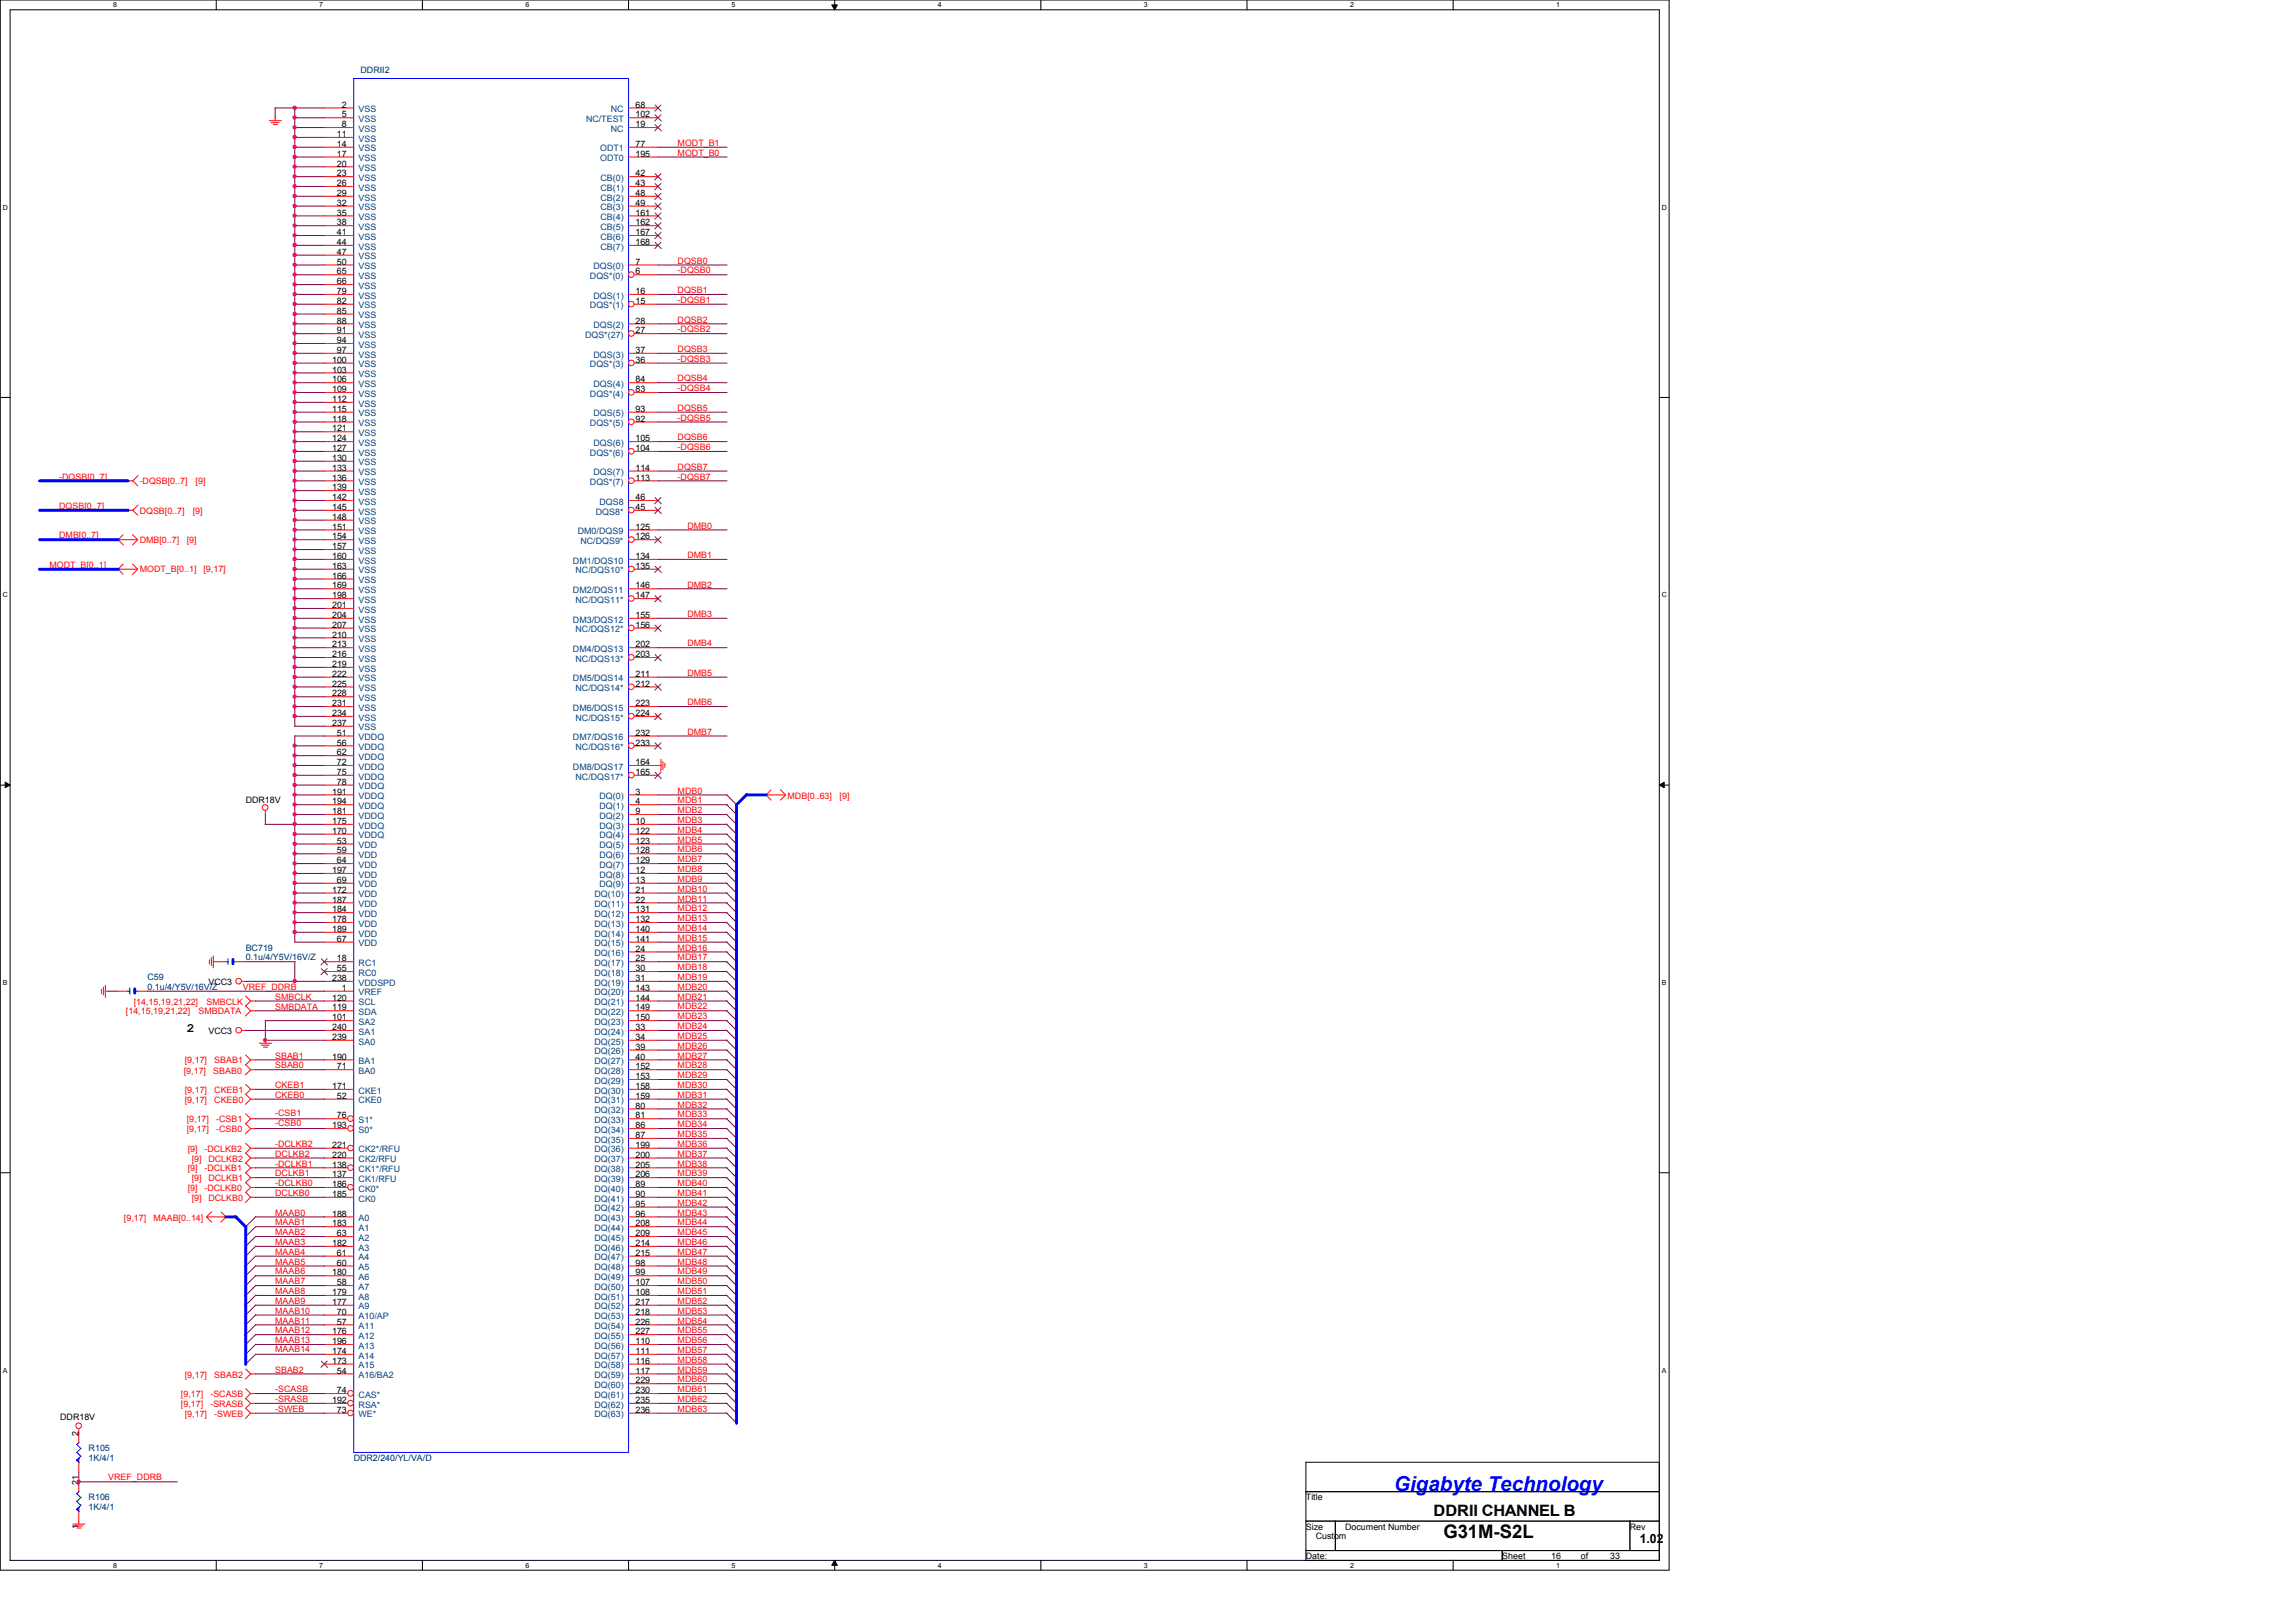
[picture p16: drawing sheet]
<svg xmlns="http://www.w3.org/2000/svg" width="297mm" height="210mm" viewBox="0 0 297 210" stroke-linecap="round" stroke-linejoin="round" font-family="sans-serif">
<defs><g id="words">
<text font-size="2.7" fill="#00f" x="180.4" y="193">Gigabyte Technology</text>
<text font-size="2.4" x="186.7" y="199.1">G31M-S2L</text>
<text font-size="2" x="185.5" y="196.2">DDRII CHANNEL B</text>
<g font-size="1.7">
<text x="24.2" y="133.5">2</text>
<text x="212.1" y="199.6">1.02</text>
</g>
<g font-size="1.1" fill="#000080">
<text x="46.6" y="9.5">DDRII2</text>
<text x="31.8" y="123">BC719</text>
<text x="31.8" y="124.3">0.1u/4/Y5V/16V/Z</text>
<text x="19.1" y="126.8">C59</text>
<text x="19.1" y="128.1">0.1u/4/Y5V/16V/Z</text>
<text x="11.5" y="187.8">R105</text>
<text x="11.5" y="189.1">1K/4/1</text>
<text x="45.8" y="189.1">DDR2/240/YL/VA/D</text>
<text x="11.5" y="194.1">R106</text>
<text x="11.5" y="195.4">1K/4/1</text>
</g>
<g font-size="1.1">
<text x="43.6" y="17.7">11</text>
<text x="44.2" y="13.9">2</text>
<text x="44.2" y="15.2">5</text>
<text x="44.2" y="16.5">8</text>
<text x="82.2" y="13.9">68</text>
<text x="82.2" y="15.2">102</text>
<text x="82.2" y="16.5">19</text>
<text x="43.6" y="19">14</text>
<text x="43.6" y="20.3">17</text>
<text x="43.6" y="21.5">20</text>
<text x="43.6" y="22.8">23</text>
<text x="82.2" y="19">77</text>
<text x="82.2" y="20.3">195</text>
<text x="82.2" y="22.8">42</text>
<text x="43.6" y="24.1">26</text>
<text x="43.6" y="25.4">29</text>
<text x="43.6" y="26.6">32</text>
<text x="43.6" y="27.9">35</text>
<text x="43.6" y="29.2">38</text>
<text x="82.2" y="24.1">43</text>
<text x="82.2" y="25.4">48</text>
<text x="82.2" y="26.6">49</text>
<text x="82.2" y="27.9">161</text>
<text x="82.2" y="29.2">162</text>
<text x="43.6" y="30.4">41</text>
<text x="43.6" y="31.7">44</text>
<text x="43.6" y="33">47</text>
<text x="43.6" y="34.2">50</text>
<text x="43.6" y="35.5">65</text>
<text x="82.2" y="30.4">167</text>
<text x="82.2" y="31.7">168</text>
<text x="82.2" y="34.2">7</text>
<text x="82.2" y="35.5">6</text>
<text x="43.6" y="36.8">66</text>
<text x="43.6" y="38.1">79</text>
<text x="43.6" y="39.3">82</text>
<text x="43.6" y="40.6">85</text>
<text x="43.6" y="41.9">88</text>
<text x="82.2" y="38.1">16</text>
<text x="82.2" y="41.9">28</text>
<text x="82.2" y="39.3">15</text>
<text x="43" y="46.9">100</text>
<text x="43.6" y="43.1">91</text>
<text x="43.6" y="44.4">94</text>
<text x="43.6" y="45.7">97</text>
<text x="82.2" y="45.7">37</text>
<text x="82.2" y="43.1">27</text>
<text x="82.2" y="46.9">36</text>
<text x="43" y="48.2">103</text>
<text x="43" y="49.5">106</text>
<text x="43" y="50.8">109</text>
<text x="43" y="52">112</text>
<text x="43" y="53.3">115</text>
<text x="82.2" y="49.5">84</text>
<text x="82.2" y="53.3">93</text>
<text x="82.2" y="50.8">83</text>
<text x="43" y="54.6">118</text>
<text x="43" y="57.1">124</text>
<text x="43" y="55.8">121</text>
<text x="43" y="58.4">127</text>
<text x="43" y="59.6">130</text>
<text x="82.2" y="57.1">105</text>
<text x="82.2" y="54.6">92</text>
<text x="82.2" y="58.4">104</text>
<text x="43" y="60.9">133</text>
<text x="43" y="62.2">136</text>
<text x="43" y="63.5">139</text>
<text x="43" y="64.7">142</text>
<text x="43" y="66">145</text>
<text x="82.2" y="60.9">114</text>
<text x="82.2" y="62.2">113</text>
<text x="82.2" y="64.7">46</text>
<text x="82.2" y="66">45</text>
<text x="43" y="67.3">148</text>
<text x="43" y="68.5">151</text>
<text x="43" y="69.8">154</text>
<text x="43" y="71.1">157</text>
<text x="82.2" y="68.5">125</text>
<text x="82.2" y="69.8">126</text>
<text x="43" y="72.3">160</text>
<text x="43" y="73.6">163</text>
<text x="43" y="74.9">166</text>
<text x="43" y="76.2">169</text>
<text x="43" y="77.4">198</text>
<text x="82.2" y="72.3">134</text>
<text x="82.2" y="76.2">146</text>
<text x="82.2" y="73.6">135</text>
<text x="82.2" y="77.4">147</text>
<text x="43" y="78.7">201</text>
<text x="43" y="81.2">207</text>
<text x="43" y="80">204</text>
<text x="43" y="82.5">210</text>
<text x="43" y="83.8">213</text>
<text x="82.2" y="80">155</text>
<text x="82.2" y="83.8">202</text>
<text x="82.2" y="81.2">156</text>
<text x="43" y="85">216</text>
<text x="43" y="86.3">219</text>
<text x="43" y="87.6">222</text>
<text x="43" y="88.9">225</text>
<text x="82.2" y="87.6">211</text>
<text x="82.2" y="85">203</text>
<text x="82.2" y="88.9">212</text>
<text x="43" y="90.1">228</text>
<text x="43" y="91.4">231</text>
<text x="43" y="93.9">237</text>
<text x="43" y="92.7">234</text>
<text x="43.6" y="95.2">51</text>
<text x="82.2" y="91.4">223</text>
<text x="82.2" y="95.2">232</text>
<text x="82.2" y="92.7">224</text>
<text x="43.6" y="96.5">56</text>
<text x="43.6" y="97.7">62</text>
<text x="43.6" y="99">72</text>
<text x="43.6" y="100.3">75</text>
<text x="43.6" y="101.6">78</text>
<text x="82.2" y="99">164</text>
<text x="82.2" y="96.5">233</text>
<text x="82.2" y="100.3">165</text>
<text x="31.8" y="104">DDR18V</text>
<text x="43" y="102.8">191</text>
<text x="43" y="104.1">194</text>
<text x="43" y="105.4">181</text>
<text x="43" y="106.6">175</text>
<text x="43" y="107.9">170</text>
<text x="82.2" y="102.8">3</text>
<text x="82.2" y="104.1">4</text>
<text x="82.2" y="105.4">9</text>
<text x="82.2" y="106.6">10</text>
<text x="82.2" y="107.9">122</text>
<text x="43" y="113">197</text>
<text x="43.6" y="110.4">59</text>
<text x="43.6" y="109.2">53</text>
<text x="43.6" y="111.7">64</text>
<text x="82.2" y="109.2">123</text>
<text x="82.2" y="110.4">128</text>
<text x="82.2" y="111.7">129</text>
<text x="82.2" y="113">12</text>
<text x="43" y="115.5">172</text>
<text x="43" y="116.8">187</text>
<text x="43" y="118.1">184</text>
<text x="43" y="119.3">178</text>
<text x="43.6" y="114.3">69</text>
<text x="82.2" y="114.3">13</text>
<text x="82.2" y="115.5">21</text>
<text x="82.2" y="118.1">131</text>
<text x="82.2" y="116.8">22</text>
<text x="82.2" y="119.3">132</text>
<text x="43" y="120.6">189</text>
<text x="43.6" y="121.9">67</text>
<text x="43.6" y="124.4">18</text>
<text x="43.6" y="125.7">55</text>
<text x="82.2" y="120.6">140</text>
<text x="82.2" y="121.9">141</text>
<text x="82.2" y="123.1">24</text>
<text x="82.2" y="124.4">25</text>
<text x="82.2" y="125.7">30</text>
<text x="27" y="127.5">VCC3</text>
<text x="43" y="127">238</text>
<text x="43" y="129.5">120</text>
<text x="43" y="130.8">119</text>
<text x="44.2" y="128.2">1</text>
<text x="82.2" y="127">31</text>
<text x="82.2" y="128.2">143</text>
<text x="82.2" y="129.5">144</text>
<text x="82.2" y="130.8">149</text>
<text x="27" y="133.8">VCC3</text>
<text x="43" y="133.3">240</text>
<text x="43" y="132">101</text>
<text x="43" y="134.6">239</text>
<text x="43" y="137.1">190</text>
<text x="82.2" y="132">150</text>
<text x="82.2" y="133.3">33</text>
<text x="82.2" y="134.6">34</text>
<text x="82.2" y="135.8">39</text>
<text x="82.2" y="137.1">40</text>
<text x="43" y="140.9">171</text>
<text x="43.6" y="138.4">71</text>
<text x="43.6" y="142.2">52</text>
<text x="82.2" y="138.4">152</text>
<text x="82.2" y="139.7">153</text>
<text x="82.2" y="140.9">158</text>
<text x="82.2" y="142.2">159</text>
<text x="82.2" y="143.5">80</text>
<text x="43" y="146">193</text>
<text x="43" y="148.5">221</text>
<text x="43" y="149.8">220</text>
<text x="43.6" y="144.7">76</text>
<text x="82.2" y="144.7">81</text>
<text x="82.2" y="146">86</text>
<text x="82.2" y="147.3">87</text>
<text x="82.2" y="148.5">199</text>
<text x="82.2" y="149.8">200</text>
<text x="43" y="154.9">185</text>
<text x="43" y="151.1">138</text>
<text x="43" y="152.4">137</text>
<text x="43" y="153.6">186</text>
<text x="82.2" y="152.4">206</text>
<text x="82.2" y="151.1">205</text>
<text x="82.2" y="153.6">89</text>
<text x="82.2" y="154.9">90</text>
<text x="43" y="157.4">188</text>
<text x="43" y="158.7">183</text>
<text x="43" y="161.2">182</text>
<text x="43.6" y="160">63</text>
<text x="82.2" y="156.2">95</text>
<text x="82.2" y="157.4">96</text>
<text x="82.2" y="158.7">208</text>
<text x="82.2" y="160">209</text>
<text x="82.2" y="161.2">214</text>
<text x="43" y="165.1">180</text>
<text x="43" y="167.6">179</text>
<text x="43.6" y="162.5">61</text>
<text x="43.6" y="163.8">60</text>
<text x="43.6" y="166.3">58</text>
<text x="82.2" y="162.5">215</text>
<text x="82.2" y="163.8">98</text>
<text x="82.2" y="165.1">99</text>
<text x="82.2" y="166.3">107</text>
<text x="82.2" y="167.6">108</text>
<text x="43" y="168.9">177</text>
<text x="43" y="172.7">176</text>
<text x="43" y="173.9">196</text>
<text x="43.6" y="170.1">70</text>
<text x="43.6" y="171.4">57</text>
<text x="82.2" y="168.9">217</text>
<text x="82.2" y="170.1">218</text>
<text x="82.2" y="171.4">226</text>
<text x="82.2" y="172.7">227</text>
<text x="82.2" y="173.9">110</text>
<text x="43" y="175.2">174</text>
<text x="43" y="176.5">173</text>
<text x="43.6" y="177.8">54</text>
<text x="82.2" y="175.2">111</text>
<text x="82.2" y="177.8">117</text>
<text x="82.2" y="179">229</text>
<text x="82.2" y="176.5">116</text>
<text x="7.8" y="183.7">DDR18V</text>
<text x="10.2" y="185.8" transform="rotate(-90 10.2 185.8)">2</text>
<text x="43" y="181.6">192</text>
<text x="43.6" y="180.3">74</text>
<text x="43.6" y="182.8">73</text>
<text x="82.2" y="181.6">235</text>
<text x="82.2" y="180.3">230</text>
<text x="82.2" y="182.8">236</text>
<text x="10.2" y="197.8" transform="rotate(-90 10.2 197.8)">1</text>
<text x="10.2" y="192.2" transform="rotate(-90 10.2 192.2)">21</text>
<text x="168.9" y="194.1">Title</text>
<text x="168.9" y="197.9">Size</text>
<text x="174" y="197.9">Document Number</text>
<text x="210.9" y="197.9">Rev</text>
<text x="168.9" y="201.8">Date:</text>
<text x="170.2" y="199.2">Custom</text>
<text x="194.3" y="201.8">Sheet</text>
<text x="200.7" y="201.8">16</text>
<text x="204.5" y="201.8">of</text>
<text x="208.3" y="201.8">33</text>
</g>
<g font-size="1.1" fill="#004080">
<text x="46.4" y="14.5">VSS</text>
<text x="46.4" y="15.8">VSS</text>
<text x="46.4" y="17.1">VSS</text>
<text x="75.8" y="15.8">NC/TEST</text>
<text x="79" y="14.5">NC</text>
<text x="79" y="17.1">NC</text>
<text x="46.4" y="18.3">VSS</text>
<text x="46.4" y="19.6">VSS</text>
<text x="46.4" y="20.9">VSS</text>
<text x="46.4" y="22.1">VSS</text>
<text x="46.4" y="23.4">VSS</text>
<text x="77.6" y="19.6">ODT1</text>
<text x="77.6" y="20.9">ODT0</text>
<text x="77.7" y="23.4">CB(0)</text>
<text x="46.4" y="24.7">VSS</text>
<text x="46.4" y="25.9">VSS</text>
<text x="46.4" y="27.2">VSS</text>
<text x="46.4" y="28.5">VSS</text>
<text x="46.4" y="29.8">VSS</text>
<text x="77.7" y="24.7">CB(1)</text>
<text x="77.7" y="25.9">CB(2)</text>
<text x="77.7" y="27.2">CB(3)</text>
<text x="77.7" y="28.5">CB(4)</text>
<text x="77.7" y="29.8">CB(5)</text>
<text x="46.4" y="31">VSS</text>
<text x="46.4" y="32.3">VSS</text>
<text x="46.4" y="33.6">VSS</text>
<text x="46.4" y="34.8">VSS</text>
<text x="76.8" y="34.8">DQS(0)</text>
<text x="77.7" y="31">CB(6)</text>
<text x="77.7" y="32.3">CB(7)</text>
<text x="46.4" y="36.1">VSS</text>
<text x="46.4" y="37.4">VSS</text>
<text x="46.4" y="38.6">VSS</text>
<text x="46.4" y="39.9">VSS</text>
<text x="46.4" y="41.2">VSS</text>
<text x="76.3" y="36.1">DQS*(0)</text>
<text x="76.3" y="39.9">DQS*(1)</text>
<text x="76.8" y="38.6">DQS(1)</text>
<text x="46.4" y="42.5">VSS</text>
<text x="46.4" y="43.7">VSS</text>
<text x="46.4" y="45">VSS</text>
<text x="46.4" y="47.5">VSS</text>
<text x="46.4" y="46.3">VSS</text>
<text x="75.7" y="43.7">DQS*(27)</text>
<text x="76.3" y="47.5">DQS*(3)</text>
<text x="76.8" y="42.5">DQS(2)</text>
<text x="76.8" y="46.3">DQS(3)</text>
<text x="46.4" y="48.8">VSS</text>
<text x="46.4" y="50.1">VSS</text>
<text x="46.4" y="51.3">VSS</text>
<text x="46.4" y="52.6">VSS</text>
<text x="46.4" y="53.9">VSS</text>
<text x="76.3" y="51.3">DQS*(4)</text>
<text x="76.8" y="50.1">DQS(4)</text>
<text x="76.8" y="53.9">DQS(5)</text>
<text x="46.4" y="55.2">VSS</text>
<text x="46.4" y="57.7">VSS</text>
<text x="46.4" y="56.4">VSS</text>
<text x="46.4" y="59">VSS</text>
<text x="76.3" y="55.2">DQS*(5)</text>
<text x="76.3" y="59">DQS*(6)</text>
<text x="76.8" y="57.7">DQS(6)</text>
<text x="46.4" y="60.2">VSS</text>
<text x="46.4" y="61.5">VSS</text>
<text x="46.4" y="62.8">VSS</text>
<text x="46.4" y="64">VSS</text>
<text x="46.4" y="65.3">VSS</text>
<text x="76.3" y="62.8">DQS*(7)</text>
<text x="76.8" y="61.5">DQS(7)</text>
<text x="77.6" y="65.3">DQS8</text>
<text x="46.4" y="66.6">VSS</text>
<text x="46.4" y="67.9">VSS</text>
<text x="46.4" y="69.1">VSS</text>
<text x="46.4" y="70.4">VSS</text>
<text x="46.4" y="71.7">VSS</text>
<text x="74.8" y="69.1">DM0/DQS9</text>
<text x="75.1" y="70.4">NC/DQS9*</text>
<text x="77.1" y="66.6">DQS8*</text>
<text x="46.4" y="72.9">VSS</text>
<text x="46.4" y="74.2">VSS</text>
<text x="46.4" y="75.5">VSS</text>
<text x="46.4" y="76.7">VSS</text>
<text x="74.1" y="72.9">DM1/DQS10</text>
<text x="74.1" y="76.7">DM2/DQS11</text>
<text x="74.5" y="74.2">NC/DQS10*</text>
<text x="46.4" y="78">VSS</text>
<text x="46.4" y="79.3">VSS</text>
<text x="46.4" y="81.8">VSS</text>
<text x="46.4" y="80.6">VSS</text>
<text x="46.4" y="83.1">VSS</text>
<text x="74.1" y="80.6">DM3/DQS12</text>
<text x="74.5" y="78">NC/DQS11*</text>
<text x="74.5" y="81.8">NC/DQS12*</text>
<text x="46.4" y="84.4">VSS</text>
<text x="46.4" y="85.6">VSS</text>
<text x="46.4" y="86.9">VSS</text>
<text x="46.4" y="88.2">VSS</text>
<text x="46.4" y="89.4">VSS</text>
<text x="74.1" y="84.4">DM4/DQS13</text>
<text x="74.1" y="88.2">DM5/DQS14</text>
<text x="74.5" y="85.6">NC/DQS13*</text>
<text x="74.5" y="89.4">NC/DQS14*</text>
<text x="46.4" y="90.7">VSS</text>
<text x="46.4" y="92">VSS</text>
<text x="46.4" y="94.5">VSS</text>
<text x="46.4" y="93.3">VSS</text>
<text x="46.4" y="95.8">VDDQ</text>
<text x="74.1" y="92">DM6/DQS15</text>
<text x="74.1" y="95.8">DM7/DQS16</text>
<text x="74.5" y="93.3">NC/DQS15*</text>
<text x="46.4" y="97.1">VDDQ</text>
<text x="46.4" y="98.3">VDDQ</text>
<text x="46.4" y="99.6">VDDQ</text>
<text x="46.4" y="100.9">VDDQ</text>
<text x="74.1" y="99.6">DM8/DQS17</text>
<text x="74.5" y="97.1">NC/DQS16*</text>
<text x="74.5" y="100.9">NC/DQS17*</text>
<text x="46.4" y="102.1">VDDQ</text>
<text x="46.4" y="103.4">VDDQ</text>
<text x="46.4" y="104.7">VDDQ</text>
<text x="46.4" y="106">VDDQ</text>
<text x="46.4" y="107.2">VDDQ</text>
<text x="77.6" y="103.4">DQ(0)</text>
<text x="77.6" y="104.7">DQ(1)</text>
<text x="77.6" y="106">DQ(2)</text>
<text x="77.6" y="107.2">DQ(3)</text>
<text x="46.4" y="108.5">VDDQ</text>
<text x="46.4" y="111">VDD</text>
<text x="46.4" y="109.8">VDD</text>
<text x="46.4" y="113.6">VDD</text>
<text x="46.4" y="112.3">VDD</text>
<text x="77.6" y="108.5">DQ(4)</text>
<text x="77.6" y="109.8">DQ(5)</text>
<text x="77.6" y="111">DQ(6)</text>
<text x="77.6" y="112.3">DQ(7)</text>
<text x="77.6" y="113.6">DQ(8)</text>
<text x="46.4" y="114.8">VDD</text>
<text x="46.4" y="116.1">VDD</text>
<text x="46.4" y="117.4">VDD</text>
<text x="46.4" y="118.7">VDD</text>
<text x="46.4" y="119.9">VDD</text>
<text x="76.9" y="116.1">DQ(10)</text>
<text x="76.9" y="118.7">DQ(12)</text>
<text x="76.9" y="117.4">DQ(11)</text>
<text x="76.9" y="119.9">DQ(13)</text>
<text x="77.6" y="114.9">DQ(9)</text>
<text x="46.4" y="121.2">VDD</text>
<text x="46.4" y="122.5">VDD</text>
<text x="46.4" y="125">RC1</text>
<text x="76.9" y="121.2">DQ(14)</text>
<text x="76.9" y="122.5">DQ(15)</text>
<text x="76.9" y="123.7">DQ(16)</text>
<text x="76.9" y="125">DQ(17)</text>
<text x="46.4" y="126.3">RC0</text>
<text x="46.4" y="127.5">VDDSPD</text>
<text x="46.4" y="128.8">VREF</text>
<text x="46.4" y="130.1">SCL</text>
<text x="46.4" y="131.4">SDA</text>
<text x="76.9" y="126.3">DQ(18)</text>
<text x="76.9" y="127.6">DQ(19)</text>
<text x="76.9" y="128.8">DQ(20)</text>
<text x="76.9" y="130.1">DQ(21)</text>
<text x="76.9" y="131.4">DQ(22)</text>
<text x="46.4" y="133.9">SA1</text>
<text x="46.4" y="132.6">SA2</text>
<text x="46.4" y="135.2">SA0</text>
<text x="46.4" y="137.7">BA1</text>
<text x="76.9" y="132.6">DQ(23)</text>
<text x="76.9" y="133.9">DQ(24)</text>
<text x="76.9" y="135.2">DQ(25)</text>
<text x="76.9" y="136.4">DQ(26)</text>
<text x="76.9" y="137.7">DQ(27)</text>
<text x="46.4" y="139">BA0</text>
<text x="46.4" y="141.5">CKE1</text>
<text x="46.4" y="142.8">CKE0</text>
<text x="76.9" y="139">DQ(28)</text>
<text x="76.9" y="140.3">DQ(29)</text>
<text x="76.9" y="141.5">DQ(30)</text>
<text x="76.9" y="142.8">DQ(31)</text>
<text x="46.4" y="145.3">S1*</text>
<text x="46.4" y="146.6">S0*</text>
<text x="46.4" y="149.1">CK2*/RFU</text>
<text x="76.9" y="144.1">DQ(32)</text>
<text x="76.9" y="145.3">DQ(33)</text>
<text x="76.9" y="146.6">DQ(34)</text>
<text x="76.9" y="147.9">DQ(35)</text>
<text x="76.9" y="149.1">DQ(36)</text>
<text x="46.4" y="155.5">CK0</text>
<text x="46.4" y="151.7">CK1*/RFU</text>
<text x="46.4" y="152.9">CK1/RFU</text>
<text x="46.4" y="154.2">CK0*</text>
<text x="46.4" y="150.4">CK2/RFU</text>
<text x="76.9" y="150.4">DQ(37)</text>
<text x="76.9" y="153">DQ(39)</text>
<text x="76.9" y="151.7">DQ(38)</text>
<text x="76.9" y="154.2">DQ(40)</text>
<text x="76.9" y="155.5">DQ(41)</text>
<text x="46.4" y="158">A0</text>
<text x="46.4" y="159.3">A1</text>
<text x="46.4" y="160.6">A2</text>
<text x="46.4" y="161.8">A3</text>
<text x="76.9" y="156.8">DQ(42)</text>
<text x="76.9" y="158">DQ(43)</text>
<text x="76.9" y="159.3">DQ(44)</text>
<text x="76.9" y="160.6">DQ(45)</text>
<text x="76.9" y="161.8">DQ(46)</text>
<text x="46.4" y="163.1">A4</text>
<text x="46.4" y="164.4">A5</text>
<text x="46.4" y="165.6">A6</text>
<text x="46.4" y="166.9">A7</text>
<text x="76.9" y="163.1">DQ(47)</text>
<text x="76.9" y="164.4">DQ(48)</text>
<text x="76.9" y="165.7">DQ(49)</text>
<text x="76.9" y="166.9">DQ(50)</text>
<text x="46.4" y="168.2">A8</text>
<text x="46.4" y="169.5">A9</text>
<text x="46.4" y="170.7">A10/AP</text>
<text x="46.4" y="172">A11</text>
<text x="46.4" y="173.3">A12</text>
<text x="76.9" y="168.2">DQ(51)</text>
<text x="76.9" y="169.5">DQ(52)</text>
<text x="76.9" y="170.7">DQ(53)</text>
<text x="76.9" y="172">DQ(54)</text>
<text x="76.9" y="173.3">DQ(55)</text>
<text x="46.4" y="174.5">A13</text>
<text x="46.4" y="175.8">A14</text>
<text x="46.4" y="177.1">A15</text>
<text x="46.4" y="178.3">A16/BA2</text>
<text x="76.9" y="174.5">DQ(56)</text>
<text x="76.9" y="175.8">DQ(57)</text>
<text x="76.9" y="178.4">DQ(59)</text>
<text x="76.9" y="179.6">DQ(60)</text>
<text x="76.9" y="177.1">DQ(58)</text>
<text x="46.4" y="180.9">CAS*</text>
<text x="46.4" y="182.2">RSA*</text>
<text x="46.4" y="183.4">WE*</text>
<text x="76.9" y="182.2">DQ(62)</text>
<text x="76.9" y="180.9">DQ(61)</text>
<text x="76.9" y="183.4">DQ(63)</text>
</g>
<g font-size="1.1" fill="#f00">
<text x="87.7" y="20.1">MODT_B0</text>
<text x="87.7" y="18.9">MODT_B1</text>
<text x="87.7" y="34.1">DQSB0</text>
<text x="87.7" y="35.4">-DQSB0</text>
<text x="87.7" y="37.9">DQSB1</text>
<text x="87.7" y="41.7">DQSB2</text>
<text x="87.7" y="39.2">-DQSB1</text>
<text x="87.7" y="45.5">DQSB3</text>
<text x="87.7" y="46.8">-DQSB3</text>
<text x="87.7" y="43">-DQSB2</text>
<text x="87.7" y="49.4">DQSB4</text>
<text x="87.7" y="53.2">DQSB5</text>
<text x="87.7" y="50.6">-DQSB4</text>
<text x="87.7" y="57">DQSB6</text>
<text x="87.7" y="58.2">-DQSB6</text>
<text x="87.7" y="54.4">-DQSB5</text>
<text x="7.7" y="65.9">DQSB[0..7]</text>
<text x="7.7" y="62.1">-DQSB[0..7]</text>
<text x="18.1" y="62.7">-DQSB[0..7]</text>
<text x="25.3" y="62.7">[9]</text>
<text x="87.7" y="60.8">DQSB7</text>
<text x="87.7" y="62.1">-DQSB7</text>
<text x="7.7" y="69.7">DMB[0..7]</text>
<text x="18.1" y="66.5">DQSB[0..7]</text>
<text x="18.1" y="70.3">DMB[0..7]</text>
<text x="24.2" y="70.3">[9]</text>
<text x="24.9" y="66.5">[9]</text>
<text x="88.9" y="68.4">DMB0</text>
<text x="6.4" y="73.5">MODT_B[0..1]</text>
<text x="18.1" y="74">MODT_B[0..1]</text>
<text x="26.3" y="74">[9,17]</text>
<text x="88.9" y="72.2">DMB1</text>
<text x="88.9" y="76">DMB2</text>
<text x="88.9" y="83.6">DMB4</text>
<text x="88.9" y="79.8">DMB3</text>
<text x="88.9" y="87.5">DMB5</text>
<text x="88.9" y="91.3">DMB6</text>
<text x="88.9" y="95.1">DMB7</text>
<text x="87.7" y="102.7">MDB0</text>
<text x="87.7" y="104">MDB1</text>
<text x="87.7" y="106.5">MDB3</text>
<text x="87.7" y="105.2">MDB2</text>
<text x="87.7" y="107.8">MDB4</text>
<text x="101.9" y="103.3">MDB[0..63]</text>
<text x="108.6" y="103.3">[9]</text>
<text x="87.7" y="111.6">MDB7</text>
<text x="87.7" y="109">MDB5</text>
<text x="87.7" y="110.3">MDB6</text>
<text x="87.7" y="112.9">MDB8</text>
<text x="87.7" y="116.7">MDB11</text>
<text x="87.7" y="115.4">MDB10</text>
<text x="87.7" y="114.1">MDB9</text>
<text x="87.7" y="119.2">MDB13</text>
<text x="87.7" y="117.9">MDB12</text>
<text x="87.7" y="120.5">MDB14</text>
<text x="87.7" y="121.7">MDB15</text>
<text x="87.7" y="125.6">MDB18</text>
<text x="87.7" y="123">MDB16</text>
<text x="87.7" y="124.3">MDB17</text>
<text x="16.3" y="131.3">[14,15,19,21,22]</text>
<text x="17.3" y="130">[14,15,19,21,22]</text>
<text x="25.7" y="131.3">SMBDATA</text>
<text x="26.7" y="130">SMBCLK</text>
<text x="31.4" y="128.1">VREF_DDRB</text>
<text x="35.6" y="129.4">SMBCLK</text>
<text x="35.6" y="130.6">SMBDATA</text>
<text x="87.7" y="129.4">MDB21</text>
<text x="87.7" y="131.9">MDB23</text>
<text x="87.7" y="130.6">MDB22</text>
<text x="87.7" y="128.1">MDB20</text>
<text x="87.7" y="126.8">MDB19</text>
<text x="23.9" y="137.6">[9,17]</text>
<text x="27.7" y="137.6">SBAB1</text>
<text x="35.6" y="137">SBAB1</text>
<text x="87.7" y="133.2">MDB24</text>
<text x="87.7" y="134.4">MDB25</text>
<text x="87.7" y="137">MDB27</text>
<text x="87.7" y="135.7">MDB26</text>
<text x="23.8" y="139">[9,17]</text>
<text x="23.9" y="141.4">[9,17]</text>
<text x="23.9" y="142.7">[9,17]</text>
<text x="27.6" y="139">SBAB0</text>
<text x="27.7" y="141.4">CKEB1</text>
<text x="27.7" y="142.7">CKEB0</text>
<text x="35.6" y="140.8">CKEB1</text>
<text x="35.6" y="138.3">SBAB0</text>
<text x="35.6" y="142.1">CKEB0</text>
<text x="87.7" y="139.5">MDB29</text>
<text x="87.7" y="138.3">MDB28</text>
<text x="87.7" y="142.1">MDB31</text>
<text x="87.7" y="143.3">MDB32</text>
<text x="87.7" y="140.8">MDB30</text>
<text x="24.2" y="145.2">[9,17]</text>
<text x="24.2" y="146.5">[9,17]</text>
<text x="24.3" y="149.1">[9]</text>
<text x="26.5" y="149.1">-DCLKB2</text>
<text x="28" y="145.2">-CSB1</text>
<text x="28" y="146.5">-CSB0</text>
<text x="35.6" y="149.7">DCLKB2</text>
<text x="35.6" y="148.4">-DCLKB2</text>
<text x="35.6" y="145.8">-CSB0</text>
<text x="35.6" y="144.5">-CSB1</text>
<text x="87.7" y="144.6">MDB33</text>
<text x="87.7" y="147.1">MDB35</text>
<text x="87.7" y="148.4">MDB36</text>
<text x="87.7" y="149.7">MDB37</text>
<text x="87.7" y="145.9">MDB34</text>
<text x="24.3" y="151.6">[9]</text>
<text x="24.3" y="154.1">[9]</text>
<text x="24.8" y="155.4">[9]</text>
<text x="24.8" y="150.3">[9]</text>
<text x="24.8" y="152.9">[9]</text>
<text x="26.5" y="151.6">-DCLKB1</text>
<text x="26.5" y="154.1">-DCLKB0</text>
<text x="27" y="155.4">DCLKB0</text>
<text x="27" y="150.3">DCLKB2</text>
<text x="27" y="152.9">DCLKB1</text>
<text x="35.6" y="151">-DCLKB1</text>
<text x="35.6" y="153.5">-DCLKB0</text>
<text x="35.6" y="154.8">DCLKB0</text>
<text x="35.6" y="152.2">DCLKB1</text>
<text x="87.7" y="154.8">MDB41</text>
<text x="87.7" y="151">MDB38</text>
<text x="87.7" y="152.2">MDB39</text>
<text x="87.7" y="153.5">MDB40</text>
<text x="16" y="157.9">[9,17]</text>
<text x="19.8" y="157.9">MAAB[0..14]</text>
<text x="35.6" y="157.3">MAAB0</text>
<text x="35.6" y="158.6">MAAB1</text>
<text x="35.6" y="159.8">MAAB2</text>
<text x="35.6" y="161.1">MAAB3</text>
<text x="87.7" y="156">MDB42</text>
<text x="87.7" y="158.6">MDB44</text>
<text x="87.7" y="161.1">MDB46</text>
<text x="87.7" y="157.3">MDB43</text>
<text x="87.7" y="159.8">MDB45</text>
<text x="35.6" y="164.9">MAAB6</text>
<text x="35.6" y="167.5">MAAB8</text>
<text x="35.6" y="162.4">MAAB4</text>
<text x="35.6" y="163.7">MAAB5</text>
<text x="35.6" y="166.2">MAAB7</text>
<text x="87.7" y="167.5">MDB51</text>
<text x="87.7" y="166.2">MDB50</text>
<text x="87.7" y="162.4">MDB47</text>
<text x="87.7" y="163.7">MDB48</text>
<text x="87.7" y="164.9">MDB49</text>
<text x="35.6" y="168.7">MAAB9</text>
<text x="35.6" y="172.5">MAAB12</text>
<text x="35.6" y="170">MAAB10</text>
<text x="35.6" y="171.3">MAAB11</text>
<text x="35.6" y="173.8">MAAB13</text>
<text x="87.7" y="171.3">MDB54</text>
<text x="87.7" y="168.7">MDB52</text>
<text x="87.7" y="172.5">MDB55</text>
<text x="87.7" y="170">MDB53</text>
<text x="87.7" y="173.8">MDB56</text>
<text x="23.9" y="178.3">[9,17]</text>
<text x="27.7" y="178.3">SBAB2</text>
<text x="35.6" y="177.6">SBAB2</text>
<text x="35.6" y="175">MAAB14</text>
<text x="87.7" y="177.6">MDB59</text>
<text x="87.7" y="178.9">MDB60</text>
<text x="87.7" y="175.1">MDB57</text>
<text x="87.7" y="176.4">MDB58</text>
<text x="23.4" y="180.8">[9,17]</text>
<text x="23.4" y="182.1">[9,17]</text>
<text x="23.9" y="183.3">[9,17]</text>
<text x="27.2" y="180.8">-SCASB</text>
<text x="27.2" y="182.1">-SRASB</text>
<text x="27.7" y="183.3">-SWEB</text>
<text x="35.6" y="180.2">-SCASB</text>
<text x="35.6" y="181.4">-SRASB</text>
<text x="35.6" y="182.7">-SWEB</text>
<text x="87.7" y="181.4">MDB62</text>
<text x="87.7" y="182.7">MDB63</text>
<text x="87.7" y="180.2">MDB61</text>
<text x="14" y="191.5">VREF_DDRB</text>
</g>
<g font-size=".9">
<text x="14.6" y=".9">8</text>
<text x="41.3" y=".9">7</text>
<text x="68" y=".9">6</text>
<text x="94.7" y=".9">5</text>
<text x="121.3" y=".9">4</text>
<text x="148" y=".9">3</text>
<text x="174.7" y=".9">2</text>
<text x="201.3" y=".9">1</text>
<text x=".4" y="27.1">D</text>
<text x="215" y="27.1">D</text>
<text x=".4" y="77.3">C</text>
<text x="215" y="77.3">C</text>
<text x=".4" y="127.5">B</text>
<text x="215" y="127.5">B</text>
<text x=".4" y="177.6">A</text>
<text x="215" y="177.6">A</text>
<text x="14.6" y="202.9">8</text>
<text x="41.3" y="202.9">7</text>
<text x="68" y="202.9">6</text>
<text x="94.7" y="202.9">5</text>
<text x="121.3" y="202.9">4</text>
<text x="148" y="202.9">3</text>
<text x="174.7" y="202.9">2</text>
<text x="201.3" y="202.9">1</text>
</g>
</g></defs>
<path d="M0 0h215.9v203.2h-215.9zM1.3 1.3h213.4v200.6h-213.4z" fill="none" stroke="#000" stroke-width=".13"/>
<g fill="#fff">
<path d="M14.6 .1h.6v1h-.6z"/>
<path d="M14.6 202.1h.6v1h-.6z"/>
</g>
<path d="M28 0v1.3M28 201.9v1.3" fill="none" stroke="#000" stroke-width=".13"/>
<g fill="#fff">
<path d="M41.3 .1h.5v1h-.5z"/>
<path d="M41.3 202.1h.5v1h-.5z"/>
</g>
<path d="M54.6 0v1.3M54.6 201.9v1.3" fill="none" stroke="#000" stroke-width=".13"/>
<g fill="#fff">
<path d="M68 .1h.5v1h-.5z"/>
<path d="M68 202.1h.5v1h-.5z"/>
</g>
<path d="M81.3 0v1.3M81.3 201.9v1.3" fill="none" stroke="#000" stroke-width=".13"/>
<g fill="#fff">
<path d="M94.7 .1h.5v1h-.5z"/>
<path d="M94.7 202.1h.5v1h-.5z"/>
</g>
<path d="M107.6 .6h.7l-.3 .7zM108 0v1.3M108 201.9l.3 .7h-.7zM108 201.9v1.3" fill="none" stroke="#000" stroke-width=".13"/>
<path d="M107.6 .6h.7l-.3 .7zM108 201.9l.3 .7h-.7z" fill="#000"/>
<g fill="#fff">
<path d="M121.3 .1h.5v1h-.5z"/>
<path d="M121.3 202.1h.5v1h-.5z"/>
</g>
<path d="M134.7 0v1.3M134.7 201.9v1.3" fill="none" stroke="#000" stroke-width=".13"/>
<g fill="#fff">
<path d="M148 .1h.5v1h-.5z"/>
<path d="M148 202.1h.5v1h-.5z"/>
</g>
<path d="M161.3 0v1.3M161.3 201.9v1.3" fill="none" stroke="#000" stroke-width=".13"/>
<g fill="#fff">
<path d="M174.7 .1h.5v1h-.5z"/>
<path d="M174.7 202.1h.5v1h-.5z"/>
</g>
<path d="M188 0v1.3M188 201.9v1.3" fill="none" stroke="#000" stroke-width=".13"/>
<g fill="#fff">
<path d="M201.3 .1h.5v1h-.5z"/>
<path d="M201.3 202.1h.5v1h-.5z"/>
<path d="M.4 26.3h.6v1h-.6z"/>
<path d="M215 26.3h.6v1h-.6z"/>
<path d="M.4 76.5h.6v1h-.6z"/>
<path d="M215 76.5h.6v1h-.6z"/>
</g>
<path d="M0 51.4h1.3M214.7 51.4h1.2" fill="none" stroke="#000" stroke-width=".13"/>
<g fill="#fff">
<path d="M.4 126.7h.6v1h-.6z"/>
<path d="M215 126.7h.6v1h-.6z"/>
</g>
<path d="M0 101.6h1.3M.7 101.2l.6 .4-.6 .3zM214.7 101.6l.6-.4v.7zM214.7 101.6h1.2" fill="none" stroke="#000" stroke-width=".13"/>
<path d="M.7 101.2l.6 .4-.6 .3zM214.7 101.6l.6-.4v.7z" fill="#000"/>
<g fill="#fff">
<path d="M.4 176.8h.5v1h-.5z"/>
<path d="M215 176.8h.6v1h-.6z"/>
</g>
<path d="M0 151.8h1.3M214.7 151.8h1.2M168.9 189.2h45.8v12.7h-45.8zM168.9 193h45.8M168.9 196.8h45.8M172.8 196.8v3.9M210.9 196.8v3.9M168.9 200.7h45.8M194.3 200.7v1.2" fill="none" stroke="#000" stroke-width=".13"/>
<g fill="none" stroke="#f00" stroke-width=".13">
<path d="M34.8 15.6h1.6M35 15.9h1.1M35.3 16.1h.6M35.6 15.2v.5M41.9 14h3.9M41.9 15.2h3.9M41.9 16.5h3.9M41.9 17.8h3.9M41.9 19h3.9M81.3 14h3.8M81.3 15.2h3.8M81.3 16.5h3.8"/>
<path d="M81.3 19h3.8M41.9 20.3h3.9M41.9 21.6h3.9M41.9 22.9h3.9M41.9 24.1h3.9M41.9 25.4h3.9M41.9 26.7h3.9M41.9 27.9h3.9M41.9 29.2h3.9M41.9 30.5h3.9M41.9 31.7h3.9M41.9 33h3.9"/>
<path d="M41.9 34.3h3.9M41.9 35.6h3.9M41.9 36.8h3.9M41.9 38.1h3.9M41.9 39.4h3.9M81.3 20.3h3.8M81.3 22.9h3.8M81.3 24.1h3.8M81.3 25.4h3.8M81.3 26.7h3.8M81.3 27.9h3.8M81.3 29.2h3.8"/>
<path d="M81.3 30.5h3.8M81.3 31.7h3.8M81.3 34.3h3.8M81.3 38.1h3.8M82.1 35.6h3M82.1 39.4h3M41.9 40.6h3.9M41.9 41.9h3.9M41.9 43.2h3.9M41.9 44.4h3.9M41.9 47h3.9M41.9 45.7h3.9"/>
<path d="M41.9 48.3h3.9M41.9 49.5h3.9M41.9 50.8h3.9M41.9 52.1h3.9M41.9 53.3h3.9M41.9 54.6h3.9M41.9 57.1h3.9M41.9 55.9h3.9M41.9 58.4h3.9M41.9 59.7h3.9M81.3 41.9h3.8M81.3 45.7h3.8"/>
<path d="M81.3 49.5h3.8M81.3 53.3h3.8M81.3 57.1h3.8M82.1 43.2h3M82.1 47h3M82.1 50.8h3M82.1 54.6h3M82.1 58.4h3M15.2 73.6l.7 .7M15.9 69.2l-.7 .7M16 73l-.7 .7h2.5M16.5 66h.7"/>
<path d="M16.5 62.2h.7M17.1 66l.7 .7M17.1 69.2l.7 .6M17.1 62.2l.7 .7M17.1 73l.7 .7M17.8 69.8h-2.5l.7 .7M17.8 69.8l-.7 .7M17.8 73.7l-.7 .6M17.9 65.4l-.7 .6M17.9 61.6l-.7 .6M41.9 66h3.9M41.9 69.8h3.9"/>
<path d="M41.9 62.2h3.9M41.9 73.7h3.9M41.9 61h3.9M41.9 63.5h3.9M41.9 64.8h3.9M41.9 67.3h3.9M41.9 68.6h3.9M41.9 71.1h3.9M41.9 72.4h3.9M41.9 74.9h3.9M41.9 76.2h3.9M41.9 77.5h3.9"/>
<path d="M41.9 78.7h3.9M81.3 61h3.8M81.3 64.8h3.8M81.3 68.6h3.8M81.3 72.4h3.8M81.3 76.2h3.8M82.1 66h3M82.1 69.8h3M82.1 62.2h3M82.1 73.7h3M82.1 77.5h3M41.9 99.1h3.9"/>
<path d="M41.9 81.3h3.9M41.9 80h3.9M41.9 82.5h3.9M41.9 83.8h3.9M41.9 85.1h3.9M41.9 86.4h3.9M41.9 87.6h3.9M41.9 88.9h3.9M41.9 90.2h3.9M41.9 91.4h3.9M41.9 94h3.9M41.9 92.7h3.9"/>
<path d="M41.9 95.2h3.9M41.9 96.5h3.9M41.9 97.8h3.9M81.3 99.1h4.3M81.3 80h3.8M81.3 83.8h3.8M81.3 87.6h3.8M81.3 91.4h3.8M81.3 95.2h3.8M82.1 81.3h3M82.1 85.1h3M82.1 88.9h3"/>
<path d="M82.1 92.7h3M82.1 96.5h3M85.5 98.3v1.5M85.8 98.6v1M86 98.8v.5M34.3 104.9v.6M41.9 102.9h3.9M41.9 100.3h3.9M41.9 101.6h3.9M41.9 104.1h3.9M41.9 105.4h3.9M41.9 106.7h3.9"/>
<path d="M41.9 107.9h3.9M41.9 110.5h3.9M41.9 109.2h3.9M41.9 113h3.9M41.9 111.8h3.9M41.9 114.3h3.9M41.9 115.6h3.9M41.9 116.8h3.9M41.9 118.1h3.9M41.9 119.4h3.9M81.3 102.9h3.8M81.3 104.1h3.8"/>
<path d="M81.3 105.4h3.8M81.3 106.7h3.8M81.3 107.9h3.8M81.3 110.5h3.8M81.3 109.2h3.8M81.3 113h3.8M81.3 111.8h3.8M81.3 114.3h3.8M81.3 115.6h3.8M81.3 116.8h3.8M81.3 118.1h3.8M81.3 119.4h3.8"/>
<path d="M82.1 100.3h3M99.7 102.2l-.6 .7M101 102.2l.6 .7M101.6 102.9h-2.5l.7 .6M101.6 102.9l-.6 .6M13.1 128v.6M13.4 127.7v1.1M13.6 128.3h.4M13.6 127.5v1.6M15.3 128.3h1.2M17.8 128.3h1.3M27.1 124.2v.6"/>
<path d="M27.3 123.9v1.1M27.6 124.5h1.6M27.6 123.7v1.6M30.5 124.5h1.3M31.3 127h.5M31.3 133.3h.5M31.8 136.5l.7 .7M31.8 128.9l.7 .7M31.8 130.2l.7 .7M31.8 137.8l.7 .7M32.4 137.2h.7M32.4 129.5h.7"/>
<path d="M32.4 130.8h.7M32.4 138.4h.7M32.4 137.2l-.7 .6M32.4 129.5l-.7 .7M32.4 130.8l-.7 .7M32.4 138.4l-.7 .7M33.6 135h1.5M33.8 135.3h1M34.1 135.5h.5M34.3 134.6v.4M41.9 137.2h3.9M41.9 129.5h3.9"/>
<path d="M41.9 130.8h3.9M41.9 138.4h3.9M41.9 127h3.9M41.9 133.3h3.9M41.9 128.3h3.9M41.9 124.5h3.9M41.9 120.6h3.9M41.9 121.9h3.9M41.9 125.7h3.9M41.9 132.1h3.9M41.9 134.6h3.9M81.3 137.2h3.8"/>
<path d="M81.3 129.5h3.8M81.3 130.8h3.8M81.3 138.4h3.8M81.3 127h3.8M81.3 133.3h3.8M81.3 128.3h3.8M81.3 124.5h3.8M81.3 120.6h3.8M81.3 121.9h3.8M81.3 125.7h3.8M81.3 132.1h3.8M81.3 134.6h3.8"/>
<path d="M81.3 123.2h3.8M81.3 135.9h3.8M81.3 139.7h3.8M26.7 157.5h2.5l-.6 .7M26.7 157.5l.7 .7M27.4 156.8l-.7 .7M28.6 156.8l.7 .7M31.8 150.5l.7 .7M31.8 154.3l.7 .7M31.8 153l.7 .7M31.8 149.2l.7 .7M31.8 151.8l.7 .6"/>
<path d="M31.8 148l.7 .6M31.8 140.3l.7 .7M31.8 141.6l.7 .7M31.8 144.1l.7 .7M31.8 145.4l.7 .7M32.4 151.1h.7M32.4 154.9h.7M32.4 153.7h.7M32.4 149.9h.7M32.4 152.4h.7M32.4 148.6h.7M32.4 141h.7"/>
<path d="M32.4 142.2h.7M32.4 144.8h.7M32.4 146h.7M32.4 151.1l-.7 .7M32.4 154.9l-.7 .7M32.4 153.7l-.7 .6M32.4 149.9l-.7 .6M32.4 152.4l-.7 .7M32.4 148.6l-.7 .7M32.4 141l-.7 .6M32.4 142.2l-.7 .7M32.4 144.8l-.7 .7"/>
<path d="M32.4 146l-.7 .7M41.9 151.1h3.1M41.9 154.9h3.9M41.9 157.5h3.9M41.9 153.7h3.1M41.9 149.9h3.9M41.9 152.4h3.9M41.9 148.6h3.1M41.9 141h3.9M41.9 142.2h3.9M41.9 144.8h3.1M41.9 146h3.1"/>
<path d="M41.9 158.7h3.9M81.3 151.1h3.8M81.3 154.9h3.8M81.3 157.5h3.8M81.3 153.7h3.8M81.3 149.9h3.8M81.3 152.4h3.8M81.3 148.6h3.8M81.3 141h3.8M81.3 142.2h3.8M81.3 144.8h3.8M81.3 146h3.8"/>
<path d="M81.3 158.7h3.8M81.3 143.5h3.8M81.3 147.3h3.8M81.3 156.2h3.8M31.8 179.7l.7 .7M31.8 177.2l.7 .6M32.4 177.8h.7M32.4 177.8l-.7 .7M41.9 177.8h3.9M41.9 160h3.9M41.9 161.3h3.9M41.9 162.6h3.9"/>
<path d="M41.9 163.8h3.9M41.9 165.1h3.9M41.9 166.4h3.9M41.9 167.6h3.9M41.9 168.9h3.9M41.9 170.2h3.9M41.9 171.4h3.9M41.9 172.7h3.9M41.9 174h3.9M41.9 175.3h3.9M41.9 176.5h3.9M81.3 177.8h3.8"/>
<path d="M81.3 160h3.8M81.3 161.3h3.8M81.3 162.6h3.8M81.3 163.8h3.8M81.3 165.1h3.8M81.3 166.4h3.8M81.3 167.6h3.8M81.3 168.9h3.8M81.3 170.2h3.8M81.3 171.4h3.8M81.3 172.7h3.8M81.3 174h3.8"/>
<path d="M81.3 175.3h3.8M81.3 176.5h3.8M81.3 179.1h3.8M9.4 197.2h1.6M9.6 197.5h1.1M9.9 197.7h.6M10.2 184.9v1.8M10.2 189.2v1.3M10.2 191.8v1.2M10.2 195.6v1.7M31.8 182.2l.7 .7M31.8 181l.7 .7"/>
<path d="M32.4 182.9h.7M32.4 180.3h.7M32.4 181.6h.7M32.4 182.9l-.7 .7M32.4 180.3l-.7 .7M32.4 181.6l-.7 .7M41.9 182.9h3.1M41.9 180.3h3.1M41.9 181.6h3.1M81.3 182.9h3.8M81.3 180.3h3.8M81.3 181.6h3.8"/>
<circle cx="81.7" cy="35.5" r=".37"/>
<circle cx="81.7" cy="39.3" r=".37"/>
<circle cx="81.7" cy="43.2" r=".37"/>
<circle cx="81.7" cy="47" r=".37"/>
<circle cx="81.7" cy="50.8" r=".37"/>
<circle cx="81.7" cy="54.6" r=".37"/>
<circle cx="81.7" cy="58.4" r=".37"/>
<circle cx="81.7" cy="62.2" r=".37"/>
<circle cx="81.7" cy="66" r=".37"/>
<circle cx="81.7" cy="69.8" r=".37"/>
<circle cx="81.7" cy="73.6" r=".37"/>
<circle cx="81.7" cy="77.4" r=".37"/>
<circle cx="81.7" cy="81.3" r=".37"/>
<circle cx="81.7" cy="85.1" r=".37"/>
<circle cx="81.7" cy="88.9" r=".37"/>
<circle cx="81.7" cy="92.7" r=".37"/>
<circle cx="81.7" cy="96.5" r=".37"/>
<circle cx="34.3" cy="104.5" r=".37"/>
<circle cx="81.7" cy="100.3" r=".37"/>
<circle cx="30.9" cy="133.3" r=".37"/>
<circle cx="30.9" cy="127" r=".37"/>
<circle cx="45.3" cy="144.8" r=".37"/>
<circle cx="45.3" cy="151.1" r=".37"/>
<circle cx="45.3" cy="148.6" r=".37"/>
<circle cx="45.3" cy="146" r=".37"/>
<circle cx="45.3" cy="153.6" r=".37"/>
<circle cx="10.2" cy="184.5" r=".37"/>
<circle cx="45.3" cy="182.9" r=".37"/>
<circle cx="45.3" cy="180.3" r=".37"/>
<circle cx="45.3" cy="181.6" r=".37"/>
</g>
<g fill="none" stroke="#00f" stroke-width=".13">
<path d="M45.8 10.2h35.5v177.8h-35.5zM16.5 128.3h.3M16.8 127.8v.9M17.4 128.3h.4M29.2 124.5h.3M29.5 124v.8M30.1 124.5h.4M9.9 195.3l.3 .3M9.9 194.3l.6 .5M9.9 193.3l.6 .5M9.9 188.9l.3 .4M9.9 187.9l.6 .6"/>
<path d="M9.9 186.9l.6 .6M10.2 188.7v.5M10.2 195v.6M10.2 193l-.3 .3M10.2 186.6l-.3 .3M10.5 194.8l-.6 .6M10.5 193.8l-.6 .5M10.5 188.4l-.6 .6M10.5 187.4l-.6 .6"/>
</g>
<g fill="none" stroke="#804000" stroke-width=".13">
<path d="M84.7 13.6l.9 .8M84.7 14.9l.9 .8M84.7 16.1l.9 .8M85.5 13.6l-.8 .8M85.5 14.9l-.8 .8M85.5 16.1l-.8 .8M84.7 22.5l.9 .8M84.7 23.7l.9 .9M84.7 25l.9 .8M84.7 26.3l.9 .8M84.7 27.6l.9 .8M84.7 28.8l.9 .8"/>
<path d="M84.7 30.1l.9 .8M84.7 31.4l.9 .8M85.5 22.5l-.8 .8M85.5 23.7l-.8 .9M85.5 25l-.8 .8M85.5 26.3l-.8 .8M85.5 27.6l-.8 .8M85.5 28.8l-.8 .8M85.5 30.1l-.8 .8M85.5 31.4l-.8 .8M84.7 64.4l.9 .8M84.7 65.7l.9 .8"/>
<path d="M84.7 69.5l.9 .8M84.7 73.3l.9 .8M84.7 77.1l.9 .8M85.5 64.4l-.8 .8M85.5 65.7l-.8 .8M85.5 69.5l-.8 .8M85.5 73.3l-.8 .8M85.5 77.1l-.8 .8M84.7 80.9l.9 .8M84.7 84.7l.9 .8M84.7 88.5l.9 .8M84.7 92.3l.9 .8"/>
<path d="M84.7 96.1l.9 .8M84.7 99.9l.9 .9M85.5 80.9l-.8 .8M85.5 84.7l-.8 .8M85.5 88.5l-.8 .8M85.5 92.3l-.8 .8M85.5 96.1l-.8 .8M85.5 99.9l-.8 .9M41.6 124.1l.8 .8M41.6 125.3l.8 .9M42.3 124.1l-.8 .8M42.3 125.3l-.8 .9"/>
<path d="M41.6 176.1l.8 .9M42.3 176.1l-.8 .9"/>
</g>
<path d="M5.1 66h11.5M5.1 69.8h10.2M5.1 62.2h11.5M5.1 73.7h10.2M96.6 102.9h2.5M96.6 102.8l-1.3 1.3v80.1M17.4 128v.5M30.1 124.2v.5M29.2 157.5h1.3l1.3 1.3M31.8 158.7v17.9" fill="none" stroke="#00f" stroke-width=".38"/>
<g fill="none" stroke="#800040" stroke-width=".13">
<path d="M35.6 14h6.3M35.6 14v1.3M38.1 15.2h3.8M38.1 17.8h3.8M38.1 19h3.8M38.1 16.5h3.8M38.1 14v80M85.1 19h9M38.1 38.1h3.8M38.1 22.9h3.8M38.1 34.3h3.8M38.1 39.4h3.8"/>
<path d="M38.1 21.6h3.8M38.1 29.2h3.8M38.1 30.5h3.8M38.1 31.7h3.8M38.1 26.7h3.8M38.1 35.6h3.8M38.1 20.3h3.8M38.1 27.9h3.8M38.1 24.1h3.8M38.1 25.4h3.8M38.1 36.8h3.8M38.1 33h3.8"/>
<path d="M85.1 38.1h9M85.1 34.3h9M85.1 39.4h9M85.1 35.6h9M85.1 20.3h9M38.1 45.7h3.8M38.1 57.1h3.8M38.1 49.5h3.8M38.1 41.9h3.8M38.1 53.3h3.8M38.1 52.1h3.8M38.1 48.3h3.8"/>
<path d="M38.1 40.6h3.8M38.1 58.4h3.8M38.1 44.4h3.8M38.1 50.8h3.8M38.1 47h3.8M38.1 43.2h3.8M38.1 55.9h3.8M38.1 54.6h3.8M38.1 59.7h3.8M85.1 45.7h9M85.1 57.1h9M85.1 49.5h9"/>
<path d="M85.1 41.9h9M85.1 53.3h9M85.1 58.4h9M85.1 50.8h9M85.1 47h9M85.1 43.2h9M85.1 54.6h9M38.1 72.4h3.8M38.1 68.6h3.8M38.1 61h3.8M38.1 76.2h3.8M38.1 64.8h3.8"/>
<path d="M38.1 63.5h3.8M38.1 73.7h3.8M38.1 69.8h3.8M38.1 78.7h3.8M38.1 67.3h3.8M38.1 66h3.8M38.1 71.1h3.8M38.1 77.5h3.8M38.1 62.2h3.8M38.1 74.9h3.8M85.1 72.4h9M85.1 68.6h9"/>
<path d="M85.1 61h9M85.1 76.2h9M85.1 62.2h9M38.1 83.8h3.8M38.1 80h3.8M38.1 87.6h3.8M38.1 91.4h3.8M38.1 86.4h3.8M38.1 85.1h3.8M38.1 92.7h3.8M38.1 88.9h3.8M38.1 81.3h3.8"/>
<path d="M38.1 90.2h3.8M38.1 82.5h3.8M38.1 99.1h3.8M38.1 96.5h3.8M38.1 97.8h3.8M38.1 95.2h3.9M38.1 95.2v26.7M38.1 94h3.9M85.1 83.8h9M85.1 80h9M85.1 87.6h9M85.1 91.4h9"/>
<path d="M85.1 95.2h9M34.3 106.7h7.6M34.3 105.4v1.3M38.1 102.9h3.8M38.1 104.1h3.8M38.1 105.4h3.8M38.1 111.8h3.8M38.1 107.9h3.8M38.1 109.2h3.8M38.1 110.5h3.8M38.1 116.8h3.8M38.1 115.6h3.8"/>
<path d="M38.1 114.3h3.8M38.1 119.4h3.8M38.1 113h3.8M38.1 118.1h3.8M38.1 101.6h3.8M38.1 100.3h3.8M85.1 102.9h9M85.1 104.1h9M85.1 106.7h9M85.1 105.4h9M85.1 111.8h9M85.1 107.9h9"/>
<path d="M85.1 109.2h9M85.1 110.5h9M85.1 116.8h9M85.1 115.6h9M85.1 114.3h9M85.1 119.4h9M85.1 113h9M85.1 118.1h9M94 113l1.3 1.3M94 118.1l1.3 1.3M94 111.7l1.3 1.3M94 105.4l1.3 1.3"/>
<path d="M94 116.8l1.3 1.3M94 114.3l1.3 1.3M94 115.5l1.3 1.3M94 109.2l1.3 1.3M94 104.1l1.3 1.3M94 110.4l1.3 1.4M94 107.9l1.3 1.3M94 102.8l1.3 1.3M94 106.6l1.3 1.3M94 119.3l1.3 1.3M14 128.3h1.3M19.1 128.3h22.9"/>
<path d="M31.8 127h10.2M31.8 133.3h10.2M31.8 124.5h6.4M33.1 137.2h8.9M33.1 129.5h8.9M33.1 130.8h8.9M33.1 138.4h8.9M34.3 134.6h7.7M38.1 120.6h3.8M38.1 121.9h3.8M38.1 124.5v2.5M42 132.1h-7.7v2.6"/>
<path d="M85.1 137.2h9M85.1 129.5h9M85.1 130.8h9M85.1 138.4h9M85.1 127h9M85.1 133.3h9M85.1 134.6h9M85.1 132.1h9M85.1 120.6h9M85.1 121.9h9M85.1 125.7h9M85.1 139.7h9"/>
<path d="M85.1 123.2h9M85.1 124.5h9M85.1 128.3h9M85.1 135.9h9M94 127l1.3 1.3M94 123.1l1.3 1.4M94 120.6l1.3 1.3M94 129.5l1.3 1.3M94 139.7l1.3 1.3M94 124.4l1.3 1.3M94 130.8l1.3 1.3M94 137.1l1.3 1.3"/>
<path d="M94 138.4l1.3 1.3M94 133.3l1.3 1.3M94 132l1.3 1.3M94 128.2l1.3 1.3M94 125.7l1.3 1.3M94 134.6l1.3 1.3M94 135.8l1.3 1.4M94 121.9l1.3 1.3M33.1 157.5h8.9M33.1 151.1h8.9M33.1 153.7h8.9M33.1 141h8.9"/>
<path d="M33.1 149.9h8.9M33.1 148.6h8.9M33.1 154.9h8.9M33.1 152.4h8.9M33.1 142.2h8.9M33.1 144.8h8.9M33.1 146h8.9M33.1 157.4l-1.3 1.3M42 158.7h-8.9l-1.4 1.4M85.1 157.5h9M85.1 158.7h9M85.1 151.1h9"/>
<path d="M85.1 153.7h9M85.1 141h9M85.1 149.9h9M85.1 148.6h9M85.1 154.9h9M85.1 152.4h9M85.1 142.2h9M85.1 144.8h9M85.1 156.2h9M85.1 147.3h9M85.1 143.5h9M85.1 146h9"/>
<path d="M94 149.8l1.3 1.3M94 143.5l1.3 1.3M94 146l1.3 1.3M94 151.1l1.3 1.3M94 140.9l1.3 1.3M94 156.2l1.3 1.3M94 160l1.3 1.3M94 148.5l1.3 1.4M94 154.9l1.3 1.3M94 142.2l1.3 1.3M94 152.4l1.3 1.3M94 147.3l1.3 1.3"/>
<path d="M94 153.6l1.3 1.3M94 144.7l1.3 1.3M94 157.4l1.3 1.3M94 158.7l1.3 1.3M33.1 165.1h8.9M33.1 168.9h8.9M33.1 167.6h8.9M33.1 172.7h8.9M33.1 170.2h8.9M33.1 161.3h8.9M33.1 171.4h8.9M33.1 166.4h8.9"/>
<path d="M33.1 177.8h8.9M33.1 174h8.9M33.1 167.6l-1.3 1.3M33.1 172.7l-1.3 1.3M33.1 165.1l-1.3 1.3M33.1 170.1l-1.3 1.3M33.1 161.2l-1.3 1.4M33.1 168.9l-1.3 1.3M33.1 171.4l-1.3 1.3M33.1 166.3l-1.3 1.3M33.1 173.9l-1.3 1.4M42 162.6h-8.9l-1.4 1.3"/>
<path d="M42 163.8h-8.9l-1.4 1.3M42 160h-8.9l-1.4 1.3M42 175.3h-8.9l-1.4 1.3M85.1 165.1h9M85.1 168.9h9M85.1 167.6h9M85.1 160h9M85.1 172.7h9M85.1 170.2h9M85.1 162.6h9M85.1 163.8h9M85.1 161.3h9"/>
<path d="M85.1 171.4h9M85.1 166.4h9M85.1 177.8h9M85.1 179.1h9M85.1 175.3h9M85.1 176.5h9M85.1 174h9M94 176.5l1.3 1.3M94 168.9l1.3 1.3M94 175.2l1.3 1.3M94 167.6l1.3 1.3M94 179l1.3 1.3"/>
<path d="M94 163.8l1.3 1.3M94 162.5l1.3 1.3M94 173.9l1.3 1.4M94 171.4l1.3 1.3M94 165.1l1.3 1.3M94 177.8l1.3 1.3M94 170.1l1.3 1.3M94 172.7l1.3 1.3M94 166.3l1.3 1.3M94 161.2l1.3 1.4M10.2 190.5v1.3M10.2 191.8h12.7"/>
<path d="M33.1 180.3h8.9M33.1 181.6h8.9M33.1 182.9h8.9M85.1 180.3h9M85.1 181.6h9M85.1 182.9h9M94 181.6l1.3 1.3M94 182.8l1.3 1.3M94 180.3l1.3 1.3"/>
</g>
<path d="M37.9 22.7h.4v.1v.2l-.2 .1-.2-.1z" fill-rule="evenodd" fill="#f0f"/>
<path d="M37.9 22.7h.4v.1v.2l-.2 .1-.2-.1z" fill="none" stroke="#f0f" stroke-width=".13"/>
<path d="M37.9 126.8h.4v.2v.1l-.2 .1-.2-.1z" fill-rule="evenodd" fill="#f0f"/>
<path d="M37.9 126.8h.4v.2v.1l-.2 .1-.2-.1z" fill="none" stroke="#f0f" stroke-width=".13"/>
<path d="M37.9 69.7h.4v.1v.2l-.2 .1-.2-.1z" fill-rule="evenodd" fill="#f0f"/>
<path d="M37.9 69.7h.4v.1v.2l-.2 .1-.2-.1z" fill="none" stroke="#f0f" stroke-width=".13"/>
<path d="M37.9 83.6h.4v.2v.2h-.2h-.2z" fill-rule="evenodd" fill="#f0f"/>
<path d="M37.9 83.6h.4v.2v.2h-.2h-.2z" fill="none" stroke="#f0f" stroke-width=".13"/>
<path d="M37.9 21.4h.4v.1v.2l-.2 .1-.2-.1z" fill-rule="evenodd" fill="#f0f"/>
<path d="M37.9 21.4h.4v.1v.2l-.2 .1-.2-.1z" fill="none" stroke="#f0f" stroke-width=".13"/>
<path d="M37.9 40.4h.4v.2v.2l-.2 .1-.2-.1z" fill-rule="evenodd" fill="#f0f"/>
<path d="M37.9 40.4h.4v.2v.2l-.2 .1-.2-.1z" fill="none" stroke="#f0f" stroke-width=".13"/>
<path d="M37.9 31.6h.4v.1v.2l-.2 .1-.2-.1z" fill-rule="evenodd" fill="#f0f"/>
<path d="M37.9 31.6h.4v.1v.2l-.2 .1-.2-.1z" fill="none" stroke="#f0f" stroke-width=".13"/>
<path d="M37.9 74.7h.4v.2v.2h-.2h-.2z" fill-rule="evenodd" fill="#f0f"/>
<path d="M37.9 74.7h.4v.2v.2h-.2h-.2z" fill="none" stroke="#f0f" stroke-width=".13"/>
<path d="M37.9 59.5h.4v.1v.2l-.2 .1-.2-.1z" fill-rule="evenodd" fill="#f0f"/>
<path d="M37.9 59.5h.4v.1v.2l-.2 .1-.2-.1z" fill="none" stroke="#f0f" stroke-width=".13"/>
<path d="M37.9 58.2h.4v.2v.2h-.2h-.2z" fill-rule="evenodd" fill="#f0f"/>
<path d="M37.9 58.2h.4v.2v.2h-.2h-.2z" fill="none" stroke="#f0f" stroke-width=".13"/>
<path d="M34.1 134.4h.4v.2v.2h-.2h-.2z" fill-rule="evenodd" fill="#f0f"/>
<path d="M34.1 134.4h.4v.2v.2h-.2h-.2z" fill="none" stroke="#f0f" stroke-width=".13"/>
<path d="M37.9 32.8h.4v.2v.2h-.2h-.2z" fill-rule="evenodd" fill="#f0f"/>
<path d="M37.9 32.8h.4v.2v.2h-.2h-.2z" fill="none" stroke="#f0f" stroke-width=".13"/>
<path d="M37.9 48.1h.4v.1v.2l-.2 .1-.2-.1z" fill-rule="evenodd" fill="#f0f"/>
<path d="M37.9 48.1h.4v.1v.2l-.2 .1-.2-.1z" fill="none" stroke="#f0f" stroke-width=".13"/>
<path d="M37.9 84.9h.4v.1v.2l-.2 .1-.2-.1z" fill-rule="evenodd" fill="#f0f"/>
<path d="M37.9 84.9h.4v.1v.2l-.2 .1-.2-.1z" fill="none" stroke="#f0f" stroke-width=".13"/>
<path d="M37.9 79.8h.4v.2v.1l-.2 .1-.2-.1z" fill-rule="evenodd" fill="#f0f"/>
<path d="M37.9 79.8h.4v.2v.1l-.2 .1-.2-.1z" fill="none" stroke="#f0f" stroke-width=".13"/>
<path d="M37.9 72.2h.4v.1v.2l-.2 .1-.2-.1z" fill-rule="evenodd" fill="#f0f"/>
<path d="M37.9 72.2h.4v.1v.2l-.2 .1-.2-.1z" fill="none" stroke="#f0f" stroke-width=".13"/>
<path d="M37.9 43h.4v.1v.2l-.2 .1-.2-.1z" fill-rule="evenodd" fill="#f0f"/>
<path d="M37.9 43h.4v.1v.2l-.2 .1-.2-.1z" fill="none" stroke="#f0f" stroke-width=".13"/>
<path d="M37.9 15h.4v.2v.2l-.2 .1-.2-.1z" fill-rule="evenodd" fill="#f0f"/>
<path d="M37.9 15h.4v.2v.2l-.2 .1-.2-.1z" fill="none" stroke="#f0f" stroke-width=".13"/>
<path d="M37.9 30.3h.4v.1v.2l-.2 .1-.2-.1z" fill-rule="evenodd" fill="#f0f"/>
<path d="M37.9 30.3h.4v.1v.2l-.2 .1-.2-.1z" fill="none" stroke="#f0f" stroke-width=".13"/>
<path d="M37.9 36.6h.4v.2v.2h-.2h-.2z" fill-rule="evenodd" fill="#f0f"/>
<path d="M37.9 36.6h.4v.2v.2h-.2h-.2z" fill="none" stroke="#f0f" stroke-width=".13"/>
<path d="M37.9 49.3h.4v.2v.2h-.2h-.2z" fill-rule="evenodd" fill="#f0f"/>
<path d="M37.9 49.3h.4v.2v.2h-.2h-.2z" fill="none" stroke="#f0f" stroke-width=".13"/>
<path d="M37.9 55.7h.4v.1v.2l-.2 .1-.2-.1z" fill-rule="evenodd" fill="#f0f"/>
<path d="M37.9 55.7h.4v.1v.2l-.2 .1-.2-.1z" fill="none" stroke="#f0f" stroke-width=".13"/>
<path d="M37.9 50.6h.4v.2v.1l-.2 .1-.2-.1z" fill-rule="evenodd" fill="#f0f"/>
<path d="M37.9 50.6h.4v.2v.1l-.2 .1-.2-.1z" fill="none" stroke="#f0f" stroke-width=".13"/>
<path d="M37.9 62h.4v.2v.2h-.2h-.2z" fill-rule="evenodd" fill="#f0f"/>
<path d="M37.9 62h.4v.2v.2h-.2h-.2z" fill="none" stroke="#f0f" stroke-width=".13"/>
<path d="M37.9 29h.4v.2v.1l-.2 .1-.2-.1z" fill-rule="evenodd" fill="#f0f"/>
<path d="M37.9 29h.4v.2v.1l-.2 .1-.2-.1z" fill="none" stroke="#f0f" stroke-width=".13"/>
<path d="M37.9 60.8h.4v.1v.2l-.2 .1-.2-.1z" fill-rule="evenodd" fill="#f0f"/>
<path d="M37.9 60.8h.4v.1v.2l-.2 .1-.2-.1z" fill="none" stroke="#f0f" stroke-width=".13"/>
<path d="M37.9 41.7h.4v.2v.1l-.2 .1-.2-.1z" fill-rule="evenodd" fill="#f0f"/>
<path d="M37.9 41.7h.4v.2v.1l-.2 .1-.2-.1z" fill="none" stroke="#f0f" stroke-width=".13"/>
<path d="M37.9 86.2h.4v.1v.2l-.2 .1-.2-.1z" fill-rule="evenodd" fill="#f0f"/>
<path d="M37.9 86.2h.4v.1v.2l-.2 .1-.2-.1z" fill="none" stroke="#f0f" stroke-width=".13"/>
<path d="M37.9 35.4h.4v.1v.2l-.2 .1-.2-.1z" fill-rule="evenodd" fill="#f0f"/>
<path d="M37.9 35.4h.4v.1v.2l-.2 .1-.2-.1z" fill="none" stroke="#f0f" stroke-width=".13"/>
<path d="M37.9 76h.4v.2v.1l-.2 .1-.2-.1z" fill-rule="evenodd" fill="#f0f"/>
<path d="M37.9 76h.4v.2v.1l-.2 .1-.2-.1z" fill="none" stroke="#f0f" stroke-width=".13"/>
<path d="M37.9 88.7h.4v.2v.1l-.2 .1-.2-.1z" fill-rule="evenodd" fill="#f0f"/>
<path d="M37.9 88.7h.4v.2v.1l-.2 .1-.2-.1z" fill="none" stroke="#f0f" stroke-width=".13"/>
<path d="M37.9 87.4h.4v.2v.2h-.2h-.2z" fill-rule="evenodd" fill="#f0f"/>
<path d="M37.9 87.4h.4v.2v.2h-.2h-.2z" fill="none" stroke="#f0f" stroke-width=".13"/>
<path d="M37.9 45.5h.4v.2v.2h-.2h-.2z" fill-rule="evenodd" fill="#f0f"/>
<path d="M37.9 45.5h.4v.2v.2h-.2h-.2z" fill="none" stroke="#f0f" stroke-width=".13"/>
<path d="M37.9 57h.4v.1v.2l-.2 .1-.2-.1z" fill-rule="evenodd" fill="#f0f"/>
<path d="M37.9 57h.4v.1v.2l-.2 .1-.2-.1z" fill="none" stroke="#f0f" stroke-width=".13"/>
<path d="M37.9 39.2h.4v.1v.2l-.2 .1-.2-.1z" fill-rule="evenodd" fill="#f0f"/>
<path d="M37.9 39.2h.4v.1v.2l-.2 .1-.2-.1z" fill="none" stroke="#f0f" stroke-width=".13"/>
<path d="M37.9 51.9h.4v.1v.2l-.2 .1-.2-.1z" fill-rule="evenodd" fill="#f0f"/>
<path d="M37.9 51.9h.4v.1v.2l-.2 .1-.2-.1z" fill="none" stroke="#f0f" stroke-width=".13"/>
<path d="M37.9 53.1h.4v.2v.2l-.2 .1-.2-.1z" fill-rule="evenodd" fill="#f0f"/>
<path d="M37.9 53.1h.4v.2v.2l-.2 .1-.2-.1z" fill="none" stroke="#f0f" stroke-width=".13"/>
<path d="M37.9 27.7h.4v.2v.2l-.2 .1-.2-.1z" fill-rule="evenodd" fill="#f0f"/>
<path d="M37.9 27.7h.4v.2v.2l-.2 .1-.2-.1z" fill="none" stroke="#f0f" stroke-width=".13"/>
<path d="M37.9 16.3h.4v.2v.1l-.2 .1-.2-.1z" fill-rule="evenodd" fill="#f0f"/>
<path d="M37.9 16.3h.4v.2v.1l-.2 .1-.2-.1z" fill="none" stroke="#f0f" stroke-width=".13"/>
<path d="M37.9 18.9h.4v.1v.2l-.2 .1-.2-.1z" fill-rule="evenodd" fill="#f0f"/>
<path d="M37.9 18.9h.4v.1v.2l-.2 .1-.2-.1z" fill="none" stroke="#f0f" stroke-width=".13"/>
<path d="M37.9 90h.4v.1v.2l-.2 .1-.2-.1z" fill-rule="evenodd" fill="#f0f"/>
<path d="M37.9 90h.4v.1v.2l-.2 .1-.2-.1z" fill="none" stroke="#f0f" stroke-width=".13"/>
<path d="M37.9 25.2h.4v.2v.1l-.2 .1-.2-.1z" fill-rule="evenodd" fill="#f0f"/>
<path d="M37.9 25.2h.4v.2v.1l-.2 .1-.2-.1z" fill="none" stroke="#f0f" stroke-width=".13"/>
<path d="M37.9 70.9h.4v.2v.2h-.2h-.2z" fill-rule="evenodd" fill="#f0f"/>
<path d="M37.9 70.9h.4v.2v.2h-.2h-.2z" fill="none" stroke="#f0f" stroke-width=".13"/>
<path d="M37.9 82.4h.4v.1v.2l-.2 .1-.2-.1z" fill-rule="evenodd" fill="#f0f"/>
<path d="M37.9 82.4h.4v.1v.2l-.2 .1-.2-.1z" fill="none" stroke="#f0f" stroke-width=".13"/>
<path d="M37.9 54.4h.4v.2v.1l-.2 .1-.2-.1z" fill-rule="evenodd" fill="#f0f"/>
<path d="M37.9 54.4h.4v.2v.1l-.2 .1-.2-.1z" fill="none" stroke="#f0f" stroke-width=".13"/>
<path d="M37.9 65.8h.4v.2v.2l-.2 .1-.2-.1z" fill-rule="evenodd" fill="#f0f"/>
<path d="M37.9 65.8h.4v.2v.2l-.2 .1-.2-.1z" fill="none" stroke="#f0f" stroke-width=".13"/>
<path d="M37.9 34.1h.4v.1v.2l-.2 .1-.2-.1z" fill-rule="evenodd" fill="#f0f"/>
<path d="M37.9 34.1h.4v.1v.2l-.2 .1-.2-.1z" fill="none" stroke="#f0f" stroke-width=".13"/>
<path d="M37.9 68.4h.4v.1v.2l-.2 .1-.2-.1z" fill-rule="evenodd" fill="#f0f"/>
<path d="M37.9 68.4h.4v.1v.2l-.2 .1-.2-.1z" fill="none" stroke="#f0f" stroke-width=".13"/>
<path d="M37.9 64.6h.4v.1v.2l-.2 .1-.2-.1z" fill-rule="evenodd" fill="#f0f"/>
<path d="M37.9 64.6h.4v.1v.2l-.2 .1-.2-.1z" fill="none" stroke="#f0f" stroke-width=".13"/>
<path d="M37.9 26.5h.4v.1v.2l-.2 .1-.2-.1z" fill-rule="evenodd" fill="#f0f"/>
<path d="M37.9 26.5h.4v.1v.2l-.2 .1-.2-.1z" fill="none" stroke="#f0f" stroke-width=".13"/>
<path d="M37.9 92.5h.4v.2v.1l-.2 .1-.2-.1z" fill-rule="evenodd" fill="#f0f"/>
<path d="M37.9 92.5h.4v.2v.1l-.2 .1-.2-.1z" fill="none" stroke="#f0f" stroke-width=".13"/>
<path d="M37.9 17.6h.4v.1v.2l-.2 .1-.2-.1z" fill-rule="evenodd" fill="#f0f"/>
<path d="M37.9 17.6h.4v.1v.2l-.2 .1-.2-.1z" fill="none" stroke="#f0f" stroke-width=".13"/>
<path d="M37.9 81.1h.4v.1v.2l-.2 .1-.2-.1z" fill-rule="evenodd" fill="#f0f"/>
<path d="M37.9 81.1h.4v.1v.2l-.2 .1-.2-.1z" fill="none" stroke="#f0f" stroke-width=".13"/>
<path d="M37.9 91.2h.4v.2v.2l-.2 .1-.2-.1z" fill-rule="evenodd" fill="#f0f"/>
<path d="M37.9 91.2h.4v.2v.2l-.2 .1-.2-.1z" fill="none" stroke="#f0f" stroke-width=".13"/>
<path d="M37.9 20.1h.4v.2v.2h-.2h-.2z" fill-rule="evenodd" fill="#f0f"/>
<path d="M37.9 20.1h.4v.2v.2h-.2h-.2z" fill="none" stroke="#f0f" stroke-width=".13"/>
<path d="M37.9 67.1h.4v.2v.1l-.2 .1-.2-.1z" fill-rule="evenodd" fill="#f0f"/>
<path d="M37.9 67.1h.4v.2v.1l-.2 .1-.2-.1z" fill="none" stroke="#f0f" stroke-width=".13"/>
<path d="M37.9 13.8h.4v.1v.2l-.2 .1-.2-.1z" fill-rule="evenodd" fill="#f0f"/>
<path d="M37.9 13.8h.4v.1v.2l-.2 .1-.2-.1z" fill="none" stroke="#f0f" stroke-width=".13"/>
<path d="M37.9 46.8h.4v.1v.2l-.2 .1-.2-.1z" fill-rule="evenodd" fill="#f0f"/>
<path d="M37.9 46.8h.4v.1v.2l-.2 .1-.2-.1z" fill="none" stroke="#f0f" stroke-width=".13"/>
<path d="M37.9 63.3h.4v.2v.1l-.2 .1-.2-.1z" fill-rule="evenodd" fill="#f0f"/>
<path d="M37.9 63.3h.4v.2v.1l-.2 .1-.2-.1z" fill="none" stroke="#f0f" stroke-width=".13"/>
<path d="M37.9 37.9h.4v.2v.1l-.2 .1-.2-.1z" fill-rule="evenodd" fill="#f0f"/>
<path d="M37.9 37.9h.4v.2v.1l-.2 .1-.2-.1z" fill="none" stroke="#f0f" stroke-width=".13"/>
<path d="M37.9 77.3h.4v.1v.2l-.2 .1-.2-.1z" fill-rule="evenodd" fill="#f0f"/>
<path d="M37.9 77.3h.4v.1v.2l-.2 .1-.2-.1z" fill="none" stroke="#f0f" stroke-width=".13"/>
<path d="M37.9 44.3h.4v.1v.2l-.2 .1-.2-.1z" fill-rule="evenodd" fill="#f0f"/>
<path d="M37.9 44.3h.4v.1v.2l-.2 .1-.2-.1z" fill="none" stroke="#f0f" stroke-width=".13"/>
<path d="M37.9 78.5h.4v.2v.2l-.2 .1-.2-.1z" fill-rule="evenodd" fill="#f0f"/>
<path d="M37.9 78.5h.4v.2v.2l-.2 .1-.2-.1z" fill="none" stroke="#f0f" stroke-width=".13"/>
<path d="M37.9 73.5h.4v.1v.2l-.2 .1-.2-.1z" fill-rule="evenodd" fill="#f0f"/>
<path d="M37.9 73.5h.4v.1v.2l-.2 .1-.2-.1z" fill="none" stroke="#f0f" stroke-width=".13"/>
<path d="M37.9 98.9h.4v.1v.2l-.2 .1-.2-.1z" fill-rule="evenodd" fill="#f0f"/>
<path d="M37.9 98.9h.4v.1v.2l-.2 .1-.2-.1z" fill="none" stroke="#f0f" stroke-width=".13"/>
<path d="M37.9 101.4h.4v.2v.1l-.2 .1-.2-.1z" fill-rule="evenodd" fill="#f0f"/>
<path d="M37.9 101.4h.4v.2v.1l-.2 .1-.2-.1z" fill="none" stroke="#f0f" stroke-width=".13"/>
<path d="M37.9 103.9h.4v.2v.2l-.2 .1-.2-.1z" fill-rule="evenodd" fill="#f0f"/>
<path d="M37.9 103.9h.4v.2v.2l-.2 .1-.2-.1z" fill="none" stroke="#f0f" stroke-width=".13"/>
<path d="M37.9 106.5h.4v.1v.2l-.2 .1-.2-.1z" fill-rule="evenodd" fill="#f0f"/>
<path d="M37.9 106.5h.4v.1v.2l-.2 .1-.2-.1z" fill="none" stroke="#f0f" stroke-width=".13"/>
<path d="M37.9 111.6h.4v.1v.2l-.2 .1-.2-.1z" fill-rule="evenodd" fill="#f0f"/>
<path d="M37.9 111.6h.4v.1v.2l-.2 .1-.2-.1z" fill="none" stroke="#f0f" stroke-width=".13"/>
<path d="M37.9 116.6h.4v.2v.2l-.2 .1-.2-.1z" fill-rule="evenodd" fill="#f0f"/>
<path d="M37.9 116.6h.4v.2v.2l-.2 .1-.2-.1z" fill="none" stroke="#f0f" stroke-width=".13"/>
<path d="M37.9 105.2h.4v.2v.1l-.2 .1-.2-.1z" fill-rule="evenodd" fill="#f0f"/>
<path d="M37.9 105.2h.4v.2v.1l-.2 .1-.2-.1z" fill="none" stroke="#f0f" stroke-width=".13"/>
<path d="M37.9 110.3h.4v.1v.2l-.2 .1-.2-.1z" fill-rule="evenodd" fill="#f0f"/>
<path d="M37.9 110.3h.4v.1v.2l-.2 .1-.2-.1z" fill="none" stroke="#f0f" stroke-width=".13"/>
<path d="M37.9 114.1h.4v.2v.1l-.2 .1-.2-.1z" fill-rule="evenodd" fill="#f0f"/>
<path d="M37.9 114.1h.4v.2v.1l-.2 .1-.2-.1z" fill="none" stroke="#f0f" stroke-width=".13"/>
<path d="M37.9 96.3h.4v.2v.2h-.2h-.2z" fill-rule="evenodd" fill="#f0f"/>
<path d="M37.9 96.3h.4v.2v.2h-.2h-.2z" fill="none" stroke="#f0f" stroke-width=".13"/>
<path d="M37.9 100.1h.4v.2v.2h-.2h-.2z" fill-rule="evenodd" fill="#f0f"/>
<path d="M37.9 100.1h.4v.2v.2h-.2h-.2z" fill="none" stroke="#f0f" stroke-width=".13"/>
<path d="M37.9 107.8h.4v.1v.2l-.2 .1-.2-.1z" fill-rule="evenodd" fill="#f0f"/>
<path d="M37.9 107.8h.4v.1v.2l-.2 .1-.2-.1z" fill="none" stroke="#f0f" stroke-width=".13"/>
<path d="M37.9 97.6h.4v.1v.2l-.2 .1-.2-.1z" fill-rule="evenodd" fill="#f0f"/>
<path d="M37.9 97.6h.4v.1v.2l-.2 .1-.2-.1z" fill="none" stroke="#f0f" stroke-width=".13"/>
<path d="M37.9 115.4h.4v.1v.2l-.2 .1-.2-.1z" fill-rule="evenodd" fill="#f0f"/>
<path d="M37.9 115.4h.4v.1v.2l-.2 .1-.2-.1z" fill="none" stroke="#f0f" stroke-width=".13"/>
<path d="M37.9 102.7h.4v.1v.2l-.2 .1-.2-.1z" fill-rule="evenodd" fill="#f0f"/>
<path d="M37.9 102.7h.4v.1v.2l-.2 .1-.2-.1z" fill="none" stroke="#f0f" stroke-width=".13"/>
<path d="M37.9 119.2h.4v.1v.2l-.2 .1-.2-.1z" fill-rule="evenodd" fill="#f0f"/>
<path d="M37.9 119.2h.4v.1v.2l-.2 .1-.2-.1z" fill="none" stroke="#f0f" stroke-width=".13"/>
<path d="M37.9 112.8h.4v.2v.2h-.2h-.2z" fill-rule="evenodd" fill="#f0f"/>
<path d="M37.9 112.8h.4v.2v.2h-.2h-.2z" fill="none" stroke="#f0f" stroke-width=".13"/>
<path d="M37.9 117.9h.4v.2v.1l-.2 .1-.2-.1z" fill-rule="evenodd" fill="#f0f"/>
<path d="M37.9 117.9h.4v.2v.1l-.2 .1-.2-.1z" fill="none" stroke="#f0f" stroke-width=".13"/>
<path d="M37.9 120.5h.4v.1v.2l-.2 .1-.2-.1z" fill-rule="evenodd" fill="#f0f"/>
<path d="M37.9 120.5h.4v.1v.2l-.2 .1-.2-.1z" fill="none" stroke="#f0f" stroke-width=".13"/>
<path d="M37.9 109h.4v.2v.2h-.2h-.2z" fill-rule="evenodd" fill="#f0f"/>
<path d="M37.9 109h.4v.2v.2h-.2h-.2z" fill="none" stroke="#f0f" stroke-width=".13"/>
<path d="M10 191.6h.3l.1 .1-.1 .2-.1 .1-.2-.1z" fill-rule="evenodd" fill="#f0f"/>
<path d="M10 191.6h.3l.1 .1-.1 .2-.1 .1-.2-.1z" fill="none" stroke="#f0f" stroke-width=".13"/>
<path d="M37.9 23.9h.4v.2v.2h-.2h-.2z" fill-rule="evenodd" fill="#f0f"/>
<path d="M37.9 23.9h.4v.2v.2h-.2h-.2z" fill="none" stroke="#f0f" stroke-width=".13"/>
<use href="#words"/>
</svg>
